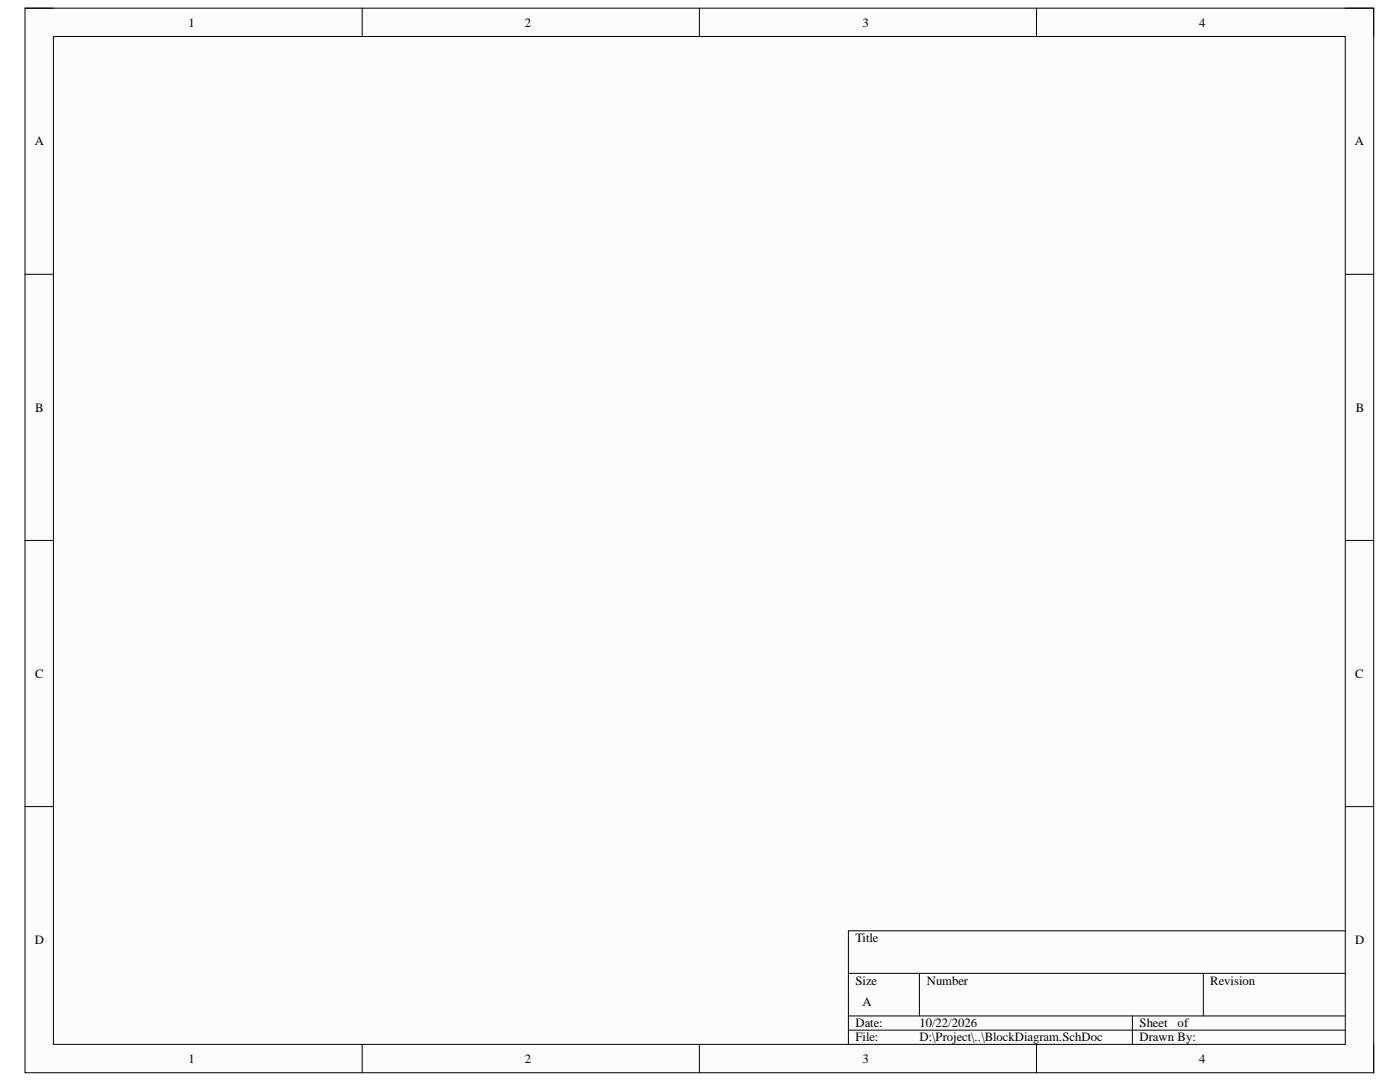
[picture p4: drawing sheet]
<svg xmlns="http://www.w3.org/2000/svg" width="279mm" height="216mm" viewBox="0 0 279 216" stroke-linecap="round" stroke-linejoin="round" font-family="sans-serif">
<defs><g id="words">
<g font-size="2.5">
<text x="37.6" y="5.3">1</text>
<text x="104.7" y="5.3">2</text>
<text x="172.2" y="5.3">3</text>
<text x="239.3" y="5.3">4</text>
<text x="6.9" y="29">A</text>
<text x="270.4" y="29">A</text>
<text x="7" y="82.1">B</text>
<text x="270.6" y="82.1">B</text>
<text x="7" y="135.2">C</text>
<text x="270.5" y="135.2">C</text>
<text x="6.9" y="188.3">D</text>
<text x="170.7" y="188">Title</text>
<text x="270.5" y="188.3">D</text>
<text x="170.7" y="196.5">Size</text>
<text x="184.9" y="196.5">Number</text>
<text x="241.5" y="196.5">Revision</text>
<text x="172.2" y="200.8">A</text>
<text x="170.7" y="205">Date:</text>
<text x="170.7" y="207.8">File:</text>
<text x="183.5" y="205">10/22/2026</text>
<text x="183.5" y="207.8">D:\Project\..\BlockDiagram.SchDoc</text>
<text x="227.4" y="205">Sheet</text>
<text x="227.4" y="207.8">Drawn By:</text>
<text x="235" y="205">of</text>
<text x="37.6" y="212.1">1</text>
<text x="104.7" y="212.1">2</text>
<text x="172.2" y="212.1">3</text>
<text x="239.3" y="212.1">4</text>
</g>
</g></defs>
<path d="M5 1.6h269.1v212.5h-269.1z" fill-rule="evenodd" fill="#fffcf8"/>
<path d="M5 1.6h269.1v212.5h-269.1z" fill="none" stroke="#000" stroke-width=".2"/>
<path d="M10.7 7.3h257.8v201.1h-257.8z" fill-rule="evenodd" fill="#fffcf8"/>
<g fill="none" stroke="#000" stroke-width=".2">
<path d="M5 1.6h5.7M10.7 7.3h257.8v201.1h-257.8zM72.3 1.6v5.7M139.6 1.6v5.7M206.9 1.6v5.7M268.5 1.6h5.6v5.7M5 54.7h5.7M268.5 54.7h5.6M5 107.8h5.7M268.5 107.8h5.6M5 160.9h5.7M268.5 161h5.6"/>
<path d="M169.3 194.2h99.2M183.5 194.2v8.5M240.1 194.2v8.5M268.5 185.7h-99.2v22.7M72.3 208.4v5.7M139.6 208.4v5.7M169.3 202.7h99.2M169.3 205.6h99.2M206.9 208.4v5.7M226 202.7v5.7M274.1 208.4v5.7"/>
</g>
<use href="#words"/>
</svg>
